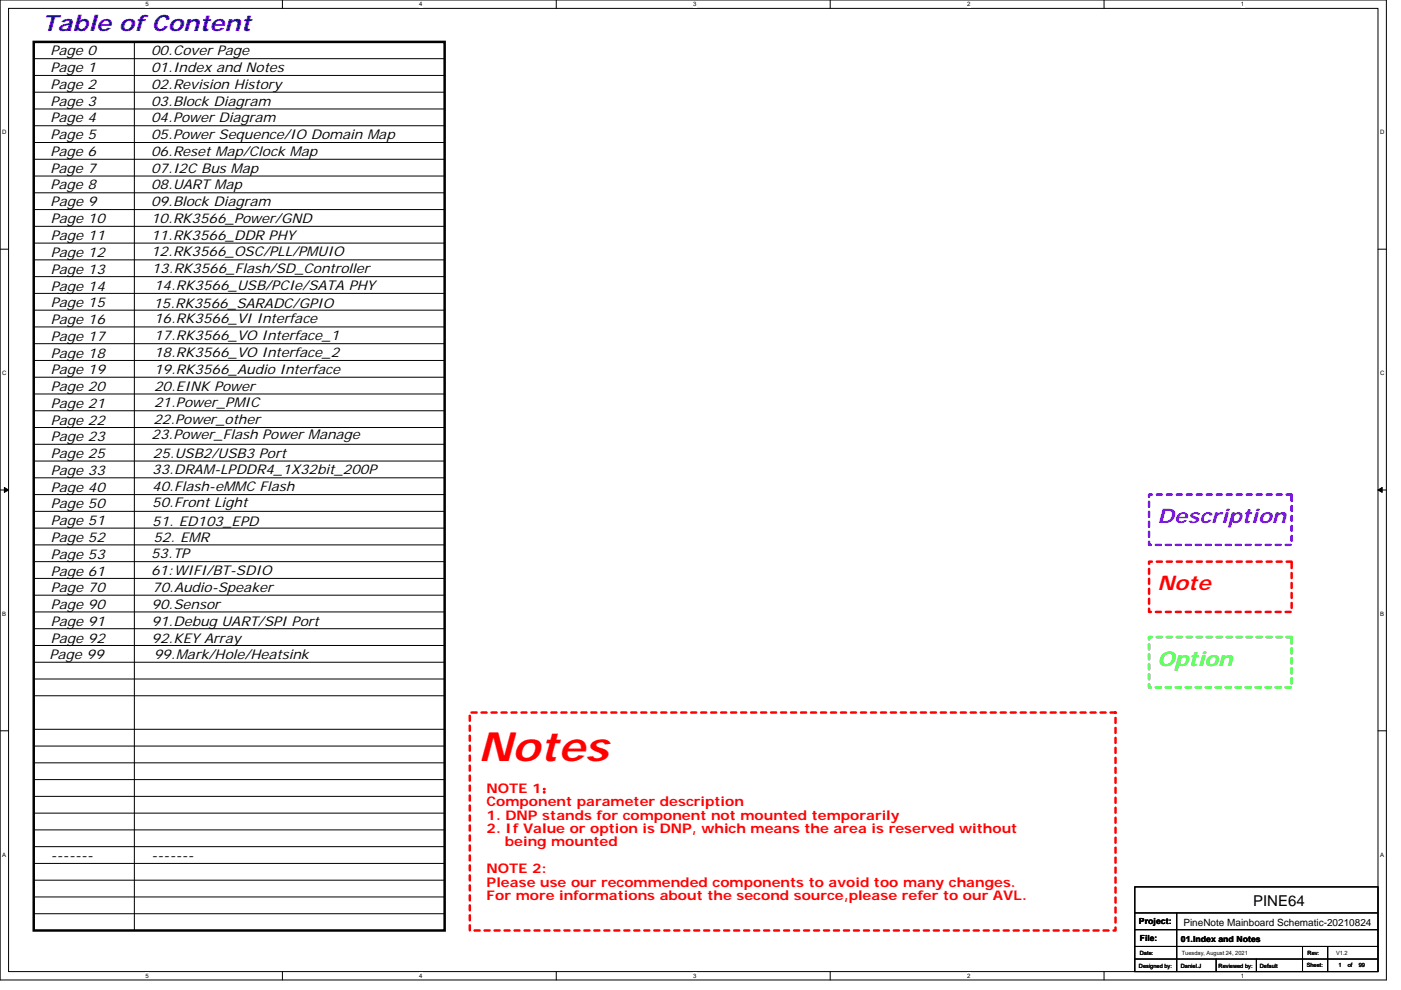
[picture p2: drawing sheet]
<svg xmlns="http://www.w3.org/2000/svg" width="297mm" height="210mm" viewBox="0 0 297 210" stroke-linecap="round" stroke-linejoin="round" font-family="sans-serif">
<defs><g id="words">
<text font-size="8.5" fill="#f00" x="101.4" y="161.5">Notes</text>
<text font-size="4.8" fill="#00f" x="8.9" y="6.6">Table of Content</text>
<text font-size="4.3" fill="#8000ff" x="245.4" y="111">Description</text>
<text font-size="4.3" fill="#f00" x="245.4" y="125.2">Note</text>
<text font-size="4.3" fill="#0f0" x="245.4" y="141.2">Option</text>
<text font-size="3.2" x="265.7" y="192.1">PINE64</text>
<g font-size="2.8">
<text x="10.7" y="11.7">Page 0</text>
<text x="32" y="11.7">00.Cover Page</text>
<text x="10.7" y="15.3">Page 1</text>
<text x="32" y="15.3">01.Index and Notes</text>
<text x="10.7" y="18.8">Page 2</text>
<text x="10.7" y="22.4">Page 3</text>
<text x="32" y="18.8">02.Revision History</text>
<text x="32" y="22.4">03.Block Diagram</text>
<text x="10.7" y="26">Page 4</text>
<text x="10.7" y="29.5">Page 5</text>
<text x="32" y="25.9">04.Power Diagram</text>
<text x="32" y="29.5">05.Power Sequence/IO Domain Map</text>
<text x="10.7" y="33.1">Page 6</text>
<text x="32" y="33.1">06.Reset Map/Clock Map</text>
<text x="10.7" y="36.6">Page 7</text>
<text x="10.7" y="40.2">Page 8</text>
<text x="32" y="36.6">07.I2C Bus Map</text>
<text x="32" y="40.2">08.UART Map</text>
<text x="10.7" y="43.7">Page 9</text>
<text x="10.8" y="47.4">Page 10</text>
<text x="32" y="43.7">09.Block Diagram</text>
<text x="32" y="47.3">10.RK3566_Power/GND</text>
<text x="10.8" y="51">Page 11</text>
<text x="32" y="50.8">11.RK3566_DDR PHY</text>
<text x="10.8" y="54.5">Page 12</text>
<text x="10.8" y="58.1">Page 13</text>
<text x="32" y="54.4">12.RK3566_OSC/PLL/PMUIO</text>
<text x="32.2" y="58">13.RK3566_Flash/SD_Controller</text>
<text x="10.8" y="61.6">Page 14</text>
<text x="10.8" y="65.2">Page 15</text>
<text x="32.5" y="65.3">15.RK3566_SARADC/GPIO</text>
<text x="32.7" y="61.5">14.RK3566_USB/PCIe/SATA PHY</text>
<text x="10.8" y="68.7">Page 16</text>
<text x="32.7" y="68.6">16.RK3566_VI Interface</text>
<text x="10.8" y="72.3">Page 17</text>
<text x="10.8" y="75.8">Page 18</text>
<text x="32.7" y="72.1">17.RK3566_VO Interface_1</text>
<text x="32.7" y="75.7">18.RK3566_VO Interface_2</text>
<text x="10.8" y="79.4">Page 19</text>
<text x="10.8" y="83">Page 20</text>
<text x="32.7" y="79.2">19.RK3566_Audio Interface</text>
<text x="32.7" y="82.9">20.EINK Power</text>
<text x="10.8" y="86.5">Page 21</text>
<text x="32.5" y="89.8">22.Power_other</text>
<text x="32.7" y="86.4">21.Power_PMIC</text>
<text x="10.8" y="90.1">Page 22</text>
<text x="10.8" y="93.6">Page 23</text>
<text x="32.1" y="93.2">23.Power_Flash Power Manage</text>
<text x="10.8" y="97.2">Page 25</text>
<text x="10.8" y="100.7">Page 33</text>
<text x="32.3" y="100.5">33.DRAM-LPDDR4_1X32bit_200P</text>
<text x="32.4" y="97.1">25.USB2/USB3 Port</text>
<text x="10.8" y="104.3">Page 40</text>
<text x="10.8" y="107.9">Page 50</text>
<text x="32.3" y="104.1">40.Flash-eMMC Flash</text>
<text x="32.3" y="107.6">50.Front Light</text>
<text x="10.8" y="111.4">Page 51</text>
<text x="32.3" y="111.6">51. ED103_EPD</text>
<text x="10.8" y="115">Page 52</text>
<text x="10.8" y="118.5">Page 53</text>
<text x="32" y="118.4">53.TP</text>
<text x="32.5" y="115">52. EMR</text>
<text x="10.8" y="122.1">Page 61</text>
<text x="10.8" y="125.6">Page 70</text>
<text x="32" y="122">61:WIFI/BT-SDIO</text>
<text x="32.3" y="125.6">70.Audio-Speaker</text>
<text x="10.8" y="129.2">Page 90</text>
<text x="32.1" y="129.3">90.Sensor</text>
<text x="10.8" y="132.8">Page 91</text>
<text x="10.8" y="136.3">Page 92</text>
<text x="32.1" y="132.8">91.Debug UART/SPI Port</text>
<text x="32.1" y="136.4">92.KEY Array</text>
<text x="10.5" y="139.8">Page 99</text>
<text x="32.6" y="139.9">99.Mark/Hole/Heatsink</text>
<text x="10.7" y="182.4">-------</text>
<text x="32" y="182.4">-------</text>
</g>
<g font-size="2.8" fill="#f00">
<text x="103.2" y="168.2">NOTE 1：</text>
<text x="103.2" y="171">Component parameter description</text>
<text x="103.2" y="173.9">1. DNP stands for component not mounted temporarily</text>
<text x="103.2" y="176.7">2. If Value or option is DNP, which means the area is reserved without</text>
<text x="107" y="179.5">being mounted</text>
<text x="103.2" y="185.2">NOTE 2:</text>
<text x="103.2" y="188">Please use our recommended components to avoid too many changes.</text>
<text x="103.2" y="190.9">For more informations about the second source,please refer to our AVL.</text>
</g>
<text font-size="2.1" x="250.9" y="196.3">PineNote Mainboard Schematic-20210824</text>
<g font-size="1.8">
<text x="241.5" y="196">Project:</text>
<text x="241.7" y="199.5">File:</text>
<text x="250.4" y="199.7">01.Index and Notes</text>
</g>
<g font-size="1.3">
<text x="30.8" y="1.3">5</text>
<text x="88.9" y="1.3">4</text>
<text x="147" y="1.3">3</text>
<text x="205" y="1.3">2</text>
<text x="263.1" y="1.3">1</text>
<text x=".5" y="28.4">D</text>
<text x="292.6" y="28.4">D</text>
<text x=".5" y="79.5">C</text>
<text x="292.6" y="79.5">C</text>
<text x=".5" y="130.6">B</text>
<text x="292.6" y="130.6">B</text>
<text x=".5" y="181.7">A</text>
<text x="292.6" y="181.7">A</text>
<text x="30.8" y="207.4">5</text>
<text x="88.9" y="207.4">4</text>
<text x="147" y="207.4">3</text>
<text x="205" y="207.4">2</text>
<text x="263.1" y="207.4">1</text>
</g>
<g font-size="1.2">
<text x="241.7" y="202.6">Date:</text>
<text x="250.6" y="202.5">Tuesday, August 24, 2021</text>
<text x="277.2" y="202.6">Rev:</text>
<text x="283.3" y="202.6">V1.2</text>
<text x="241.5" y="205.2">Designed by:</text>
<text x="250.4" y="205.2">Daniel.J</text>
<text x="258.4" y="205.2">Reviewed by:</text>
<text x="267.1" y="205.2">Default</text>
<text x="277" y="205.1">Sheet:</text>
<text x="283.8" y="205.1">1</text>
<text x="285.8" y="205.1">of</text>
<text x="288.1" y="205.1">99</text>
</g>
</g></defs>
<path d="M0 0h293.9v207.9h-293.9zM1.8 1.8h290.4v204.3h-290.4z" fill="none" stroke="#000" stroke-width=".21"/>
<g fill="#fff">
<path d="M30.8 .2h.7v1.4h-.7z"/>
<path d="M30.8 206.3h.7v1.4h-.7z"/>
</g>
<path d="M59.9 0v1.8M59.9 206.1v1.8" fill="none" stroke="#000" stroke-width=".21"/>
<g fill="#fff">
<path d="M88.9 .2h.7v1.4h-.7z"/>
<path d="M88.9 206.3h.7v1.4h-.7z"/>
</g>
<path d="M117.9 0v1.8M117.9 206.1v1.8" fill="none" stroke="#000" stroke-width=".21"/>
<g fill="#fff">
<path d="M147 .2h.7v1.4h-.7z"/>
<path d="M147 206.3h.7v1.4h-.7z"/>
</g>
<path d="M176 0v1.8M176 206.1v1.8" fill="none" stroke="#000" stroke-width=".21"/>
<g fill="#fff">
<path d="M205 .2h.7v1.4h-.7z"/>
<path d="M205 206.3h.7v1.4h-.7z"/>
</g>
<path d="M234.1 0v1.8M234.1 206.1v1.8" fill="none" stroke="#000" stroke-width=".21"/>
<g fill="#fff">
<path d="M263.1 .2h.7v1.4h-.7z"/>
<path d="M263.1 206.3h.7v1.4h-.7z"/>
<path d="M.5 27.3h.9v1.4h-.9z"/>
<path d="M292.6 27.3h.9v1.4h-.9z"/>
<path d="M.5 78.4h.9v1.4h-.9z"/>
<path d="M292.6 78.4h.9v1.4h-.9z"/>
</g>
<path d="M0 52.9h1.8M292.2 52.9h1.7" fill="none" stroke="#000" stroke-width=".21"/>
<g fill="#fff">
<path d="M.5 129.5h.8v1.4h-.8z"/>
<path d="M292.6 129.5h.9v1.4h-.9z"/>
</g>
<path d="M0 103.9h1.8M292.2 103.9h1.7" fill="none" stroke="#000" stroke-width=".21"/>
<g fill="#000" stroke="#000" stroke-width=".21">
<path d="M.9 103.4l.9 .5-.9 .5z" fill-rule="evenodd"/>
<path d="M292.2 103.9l.8-.5v1z" fill-rule="evenodd"/>
</g>
<g fill="#fff">
<path d="M.5 180.5h.8v1.4h-.8z"/>
<path d="M292.6 180.5h.9v1.4h-.9z"/>
</g>
<g fill="none" stroke="#000" stroke-width=".21">
<path d="M7.2 12.4h87.1M7.2 16h87.1M7.2 19.6h87.1M28.5 8.9v188.5M7.2 23.1h87.1M7.2 26.7h87.1M7.2 30.2h87.1M7.2 33.8h87.1M7.2 37.3h87.1M7.2 40.9h87.1M7.2 44.4h87.1M7.2 48h87.1"/>
<path d="M7.2 51.6h87.1M7.2 55.1h87.1M7.2 58.7h87.1M7.2 62.2h87.1M7.2 65.8h87.1M7.2 69.3h87.1M7.2 72.9h87.1M7.2 76.5h87.1M7.2 80h87.1M7.2 83.6h87.1M7.2 87.1h87.1M7.2 90.7h87.1"/>
<path d="M7.2 94.2h87.1M7.2 97.8h87.1M7.2 101.3h87.1M7.2 104.9h87.1M7.2 108.5h87.1M7.2 112h87.1M7.2 115.6h87.1M7.2 119.1h87.1M7.2 122.7h87.1M7.2 126.2h87.1M7.2 129.8h87.1M7.2 133.3h87.1"/>
<path d="M7.2 136.9h87.1M0 155h1.8M7.2 140.5h87.1M7.2 144h87.1M7.2 147.6h87.1M7.2 154.7h87.1M7.2 158.2h87.1M292.2 155h1.7M7.2 161.8h87.1M7.2 165.4h87.1M7.2 168.9h87.1M7.2 172.5h87.1"/>
<path d="M7.2 176h87.1M7.2 179.6h87.1M7.2 183.1h87.1M7.2 186.7h87.1M7.2 190.2h87.1M7.2 193.8h87.1M240.6 193.6h51.6M240.6 197.2h51.6M240.6 188.1h51.6v18h-51.6zM249.5 193.6v12.5M240.6 200.7h51.6M240.6 203.4h51.6"/>
<path d="M257.8 203.4v2.7M266.4 203.4v2.7M276.2 200.7v5.4M281.5 200.7v5.4"/>
</g>
<path d="M243.6 119.1h30.3v10.7h-30.3zM99.6 151.1h136.9v46.3h-136.9z" fill="none" stroke="#f00" stroke-width=".53" stroke-dasharray="1.1 1.1"/>
<path d="M243.6 135.1h30.3v10.7h-30.3z" fill="none" stroke="#0f0" stroke-width=".53" stroke-dasharray="1.1 1.1"/>
<path d="M243.6 104.9h30.3v10.7h-30.3z" fill="none" stroke="#8000ff" stroke-width=".53" stroke-dasharray="1.1 1.1"/>
<path d="M7.2 8.9h87.1v188.5h-87.1z" fill="none" stroke="#000" stroke-width=".53"/>
<use href="#words"/>
</svg>
